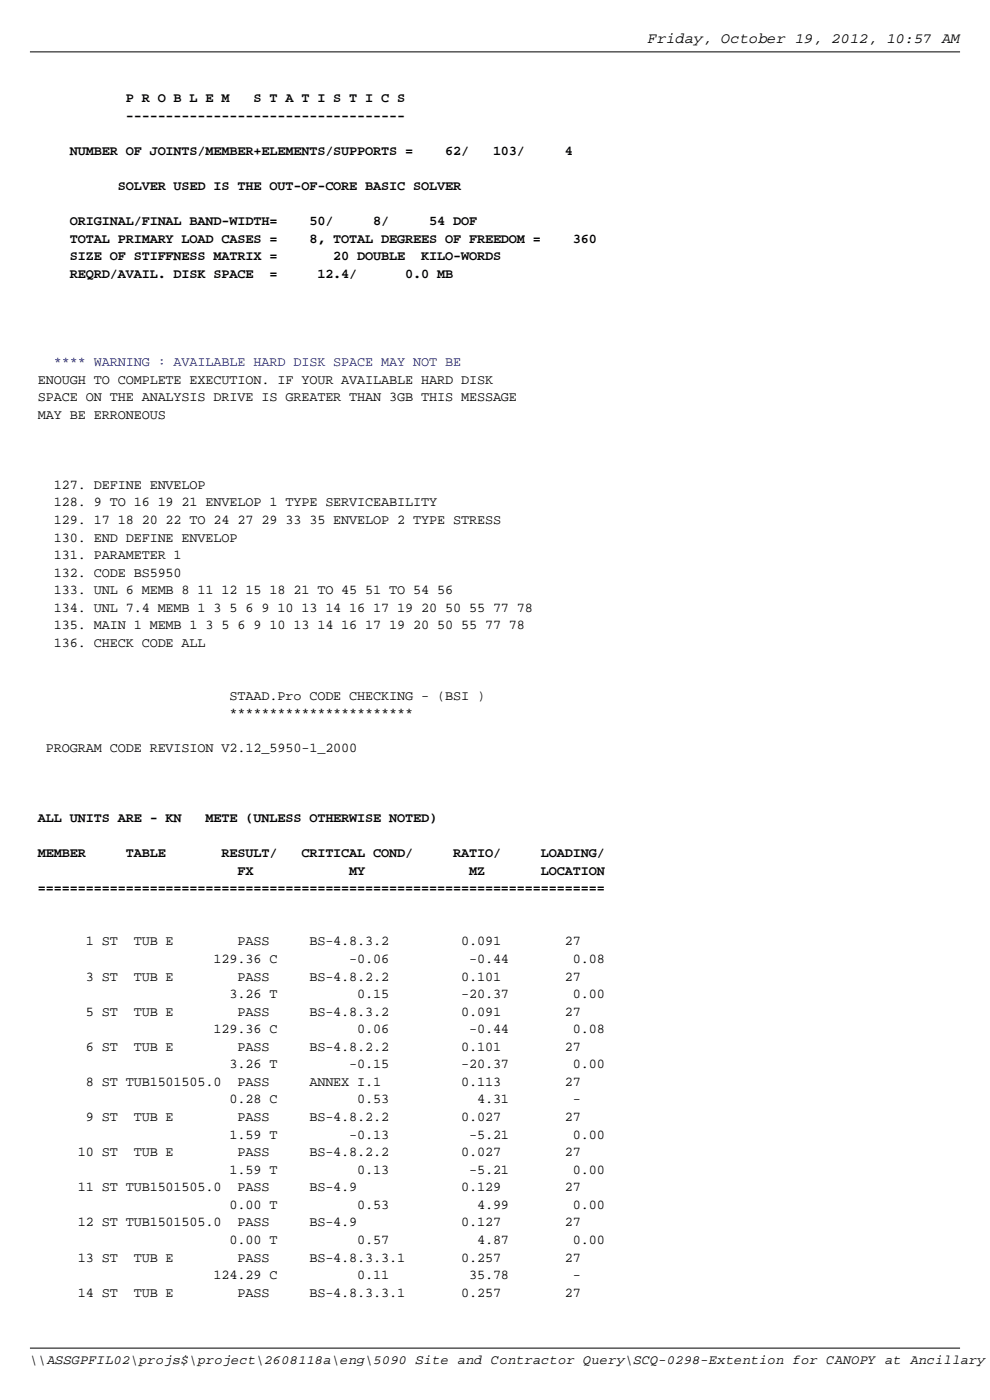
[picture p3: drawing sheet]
<svg xmlns="http://www.w3.org/2000/svg" width="210mm" height="297mm" viewBox="0 0 210 297" stroke-linecap="round" stroke-linejoin="round" font-family="sans-serif">
<defs><g id="words">
<text font-size="3.2" x="137.4" y="9.1">Friday, October 19, 2012, 10:57 AM</text>
<g font-size="2.9">
<text x="26.7" y="21.7">P R O B L E M</text>
<text x="53.8" y="21.7">S T A T I S T I C S</text>
<text x="26.7" y="25.4">-----------------------------------</text>
<text x="14.8" y="32.9">NUMBER OF JOINTS/MEMBER+ELEMENTS/SUPPORTS =</text>
<text x="94.4" y="32.9">62/</text>
<text x="104.6" y="32.9">103/</text>
<text x="119.8" y="32.9">4</text>
<text x="25" y="40.3">SOLVER USED IS THE OUT-OF-CORE BASIC SOLVER</text>
<text x="14.8" y="47.8">ORIGINAL/FINAL BAND-WIDTH=</text>
<text x="65.6" y="47.8">50/</text>
<text x="79.2" y="47.8">8/</text>
<text x="91" y="47.8">54 DOF</text>
<text x="14.8" y="51.5">TOTAL PRIMARY LOAD CASES =</text>
<text x="65.6" y="51.5">8, TOTAL DEGREES OF FREEDOM =</text>
<text x="121.5" y="51.5">360</text>
<text x="14.8" y="55.2">SIZE OF STIFFNESS MATRIX =</text>
<text x="14.8" y="58.9">REQRD/AVAIL. DISK SPACE</text>
<text x="57.2" y="58.9">=</text>
<text x="67.3" y="58.9">12.4/</text>
<text x="70.7" y="55.2">20 DOUBLE</text>
<text x="85.9" y="58.9">0.0 MB</text>
<text x="89.3" y="55.2">KILO-WORDS</text>
<text x="8" y="81.4">ENOUGH TO COMPLETE EXECUTION. IF YOUR AVAILABLE HARD DISK</text>
<text x="8" y="85.1">SPACE ON THE ANALYSIS DRIVE IS GREATER THAN 3GB THIS MESSAGE</text>
<text x="8" y="88.8">MAY BE ERRONEOUS</text>
<text x="11.4" y="103.7">127. DEFINE ENVELOP</text>
<text x="11.4" y="107.4">128. 9 TO 16 19 21 ENVELOP 1 TYPE SERVICEABILITY</text>
<text x="11.4" y="111.2">129. 17 18 20 22 TO 24 27 29 33 35 ENVELOP 2 TYPE STRESS</text>
<text x="11.4" y="114.9">130. END DEFINE ENVELOP</text>
<text x="11.4" y="118.6">131. PARAMETER 1</text>
<text x="11.4" y="122.3">132. CODE BS5950</text>
<text x="11.4" y="126.1">133. UNL 6 MEMB 8 11 12 15 18 21 TO 45 51 TO 54 56</text>
<text x="11.4" y="129.8">134. UNL 7.4 MEMB 1 3 5 6 9 10 13 14 16 17 19 20 50 55 77 78</text>
<text x="11.4" y="133.5">135. MAIN 1 MEMB 1 3 5 6 9 10 13 14 16 17 19 20 50 55 77 78</text>
<text x="11.4" y="137.2">136. CHECK CODE ALL</text>
<text x="48.7" y="148.4">STAAD.Pro CODE CHECKING - (BSI )</text>
<text x="48.7" y="152.1">***********************</text>
<text x="9.7" y="159.6">PROGRAM CODE REVISION V2.12_5950-1_2000</text>
<text x="8" y="174.4">ALL UNITS ARE - KN</text>
<text x="43.6" y="174.4">METE (UNLESS OTHERWISE NOTED)</text>
<text x="8" y="181.9">MEMBER</text>
<text x="26.7" y="181.9">TABLE</text>
<text x="47" y="181.9">RESULT/</text>
<text x="50.4" y="185.6">FX</text>
<text x="63.9" y="181.9">CRITICAL COND/</text>
<text x="74.1" y="185.6">MY</text>
<text x="96.1" y="181.9">RATIO/</text>
<text x="99.5" y="185.6">MZ</text>
<text x="114.7" y="181.9">LOADING/</text>
<text x="114.7" y="185.6">LOCATION</text>
<text x="8" y="189.3">=======================================================================</text>
<text x="18.2" y="200.6">1 ST</text>
<text x="28.4" y="200.6">TUB E</text>
<text x="50.4" y="200.6">PASS</text>
<text x="65.6" y="200.6">BS-4.8.3.2</text>
<text x="97.8" y="200.6">0.091</text>
<text x="119.8" y="200.6">27</text>
<text x="18.2" y="208">3 ST</text>
<text x="28.4" y="208">TUB E</text>
<text x="45.3" y="204.3">129.36 C</text>
<text x="50.4" y="208">PASS</text>
<text x="65.6" y="208">BS-4.8.2.2</text>
<text x="74.1" y="204.3">-0.06</text>
<text x="97.8" y="208">0.101</text>
<text x="99.5" y="204.3">-0.44</text>
<text x="119.8" y="208">27</text>
<text x="121.5" y="204.3">0.08</text>
<text x="18.2" y="215.5">5 ST</text>
<text x="28.4" y="215.5">TUB E</text>
<text x="48.7" y="211.8">3.26 T</text>
<text x="50.4" y="215.5">PASS</text>
<text x="65.6" y="215.5">BS-4.8.3.2</text>
<text x="75.8" y="211.8">0.15</text>
<text x="97.8" y="211.8">-20.37</text>
<text x="97.8" y="215.5">0.091</text>
<text x="119.8" y="215.5">27</text>
<text x="121.5" y="211.8">0.00</text>
<text x="45.3" y="219.2">129.36 C</text>
<text x="75.8" y="219.2">0.06</text>
<text x="99.5" y="219.2">-0.44</text>
<text x="121.5" y="219.2">0.08</text>
<text x="18.2" y="222.9">6 ST</text>
<text x="28.4" y="222.9">TUB E</text>
<text x="48.7" y="226.7">3.26 T</text>
<text x="50.4" y="222.9">PASS</text>
<text x="65.6" y="222.9">BS-4.8.2.2</text>
<text x="74.1" y="226.7">-0.15</text>
<text x="97.8" y="222.9">0.101</text>
<text x="97.8" y="226.7">-20.37</text>
<text x="119.8" y="222.9">27</text>
<text x="121.5" y="226.7">0.00</text>
<text x="18.2" y="230.4">8 ST TUB1501505.0</text>
<text x="50.4" y="230.4">PASS</text>
<text x="65.6" y="230.4">ANNEX I.1</text>
<text x="97.8" y="230.4">0.113</text>
<text x="119.8" y="230.4">27</text>
<text x="18.2" y="237.8">9 ST</text>
<text x="28.4" y="237.8">TUB E</text>
<text x="48.7" y="234.1">0.28 C</text>
<text x="50.4" y="237.8">PASS</text>
<text x="65.6" y="237.8">BS-4.8.2.2</text>
<text x="75.8" y="234.1">0.53</text>
<text x="97.8" y="237.8">0.027</text>
<text x="101.2" y="234.1">4.31</text>
<text x="119.8" y="237.8">27</text>
<text x="121.5" y="234.1">-</text>
<text x="16.5" y="245.3">10 ST</text>
<text x="28.4" y="245.3">TUB E</text>
<text x="48.7" y="241.6">1.59 T</text>
<text x="50.4" y="245.3">PASS</text>
<text x="65.6" y="245.3">BS-4.8.2.2</text>
<text x="74.1" y="241.6">-0.13</text>
<text x="97.8" y="245.3">0.027</text>
<text x="99.5" y="241.6">-5.21</text>
<text x="119.8" y="245.3">27</text>
<text x="121.5" y="241.6">0.00</text>
<text x="48.7" y="249">1.59 T</text>
<text x="75.8" y="249">0.13</text>
<text x="99.5" y="249">-5.21</text>
<text x="121.5" y="249">0.00</text>
<text x="16.5" y="252.7">11 ST TUB1501505.0</text>
<text x="48.7" y="256.5">0.00 T</text>
<text x="50.4" y="252.7">PASS</text>
<text x="65.6" y="252.7">BS-4.9</text>
<text x="75.8" y="256.5">0.53</text>
<text x="97.8" y="252.7">0.129</text>
<text x="101.2" y="256.5">4.99</text>
<text x="119.8" y="252.7">27</text>
<text x="121.5" y="256.5">0.00</text>
<text x="16.5" y="260.2">12 ST TUB1501505.0</text>
<text x="48.7" y="263.9">0.00 T</text>
<text x="50.4" y="260.2">PASS</text>
<text x="65.6" y="260.2">BS-4.9</text>
<text x="75.8" y="263.9">0.57</text>
<text x="97.8" y="260.2">0.127</text>
<text x="101.2" y="263.9">4.87</text>
<text x="119.8" y="260.2">27</text>
<text x="121.5" y="263.9">0.00</text>
<text x="16.5" y="267.6">13 ST</text>
<text x="28.4" y="267.6">TUB E</text>
<text x="50.4" y="267.6">PASS</text>
<text x="65.6" y="267.6">BS-4.8.3.3.1</text>
<text x="97.8" y="267.6">0.257</text>
<text x="119.8" y="267.6">27</text>
<text x="16.5" y="275.1">14 ST</text>
<text x="28.4" y="275.1">TUB E</text>
<text x="45.3" y="271.4">124.29 C</text>
<text x="50.4" y="275.1">PASS</text>
<text x="65.6" y="275.1">BS-4.8.3.3.1</text>
<text x="75.8" y="271.4">0.11</text>
<text x="97.8" y="275.1">0.257</text>
<text x="99.5" y="271.4">35.78</text>
<text x="119.8" y="275.1">27</text>
<text x="121.5" y="271.4">-</text>
</g>
<text font-size="2.9" fill="#00f" x="11.4" y="77.6">**** WARNING : AVAILABLE HARD DISK SPACE MAY NOT BE</text>
<g font-size="2.8">
<text x="6.3" y="289.4">\\ASSGPFIL02\projs$\project\2608118a\eng\5090 Site and Contractor Query\SCQ-0298-Extention for CANOPY at Ancillary B</text>
<text x="182.3" y="289.4">Page 3 of 79</text>
</g>
</g></defs>
<path d="M6.3 11h197.3" fill="none" stroke="#000" stroke-width=".21"/>
<g fill="#fff">
<path d="M137.4 6.4h66.6v3.7h-66.6z"/>
<path d="M6.3 11.9h1.7v3.2h-1.7z"/>
<path d="M6.3 15.7h1.7v3.1h-1.7z"/>
<path d="M6.3 19.4h79.6v3.1h-79.6z"/>
<path d="M6.3 23.1h79.6v3.1h-79.6z"/>
<path d="M6.3 26.8h1.7v3.2h-1.7z"/>
<path d="M6.3 30.6h115.2v3.1h-115.2z"/>
<path d="M6.3 38h91.5v3.1h-91.5z"/>
<path d="M6.3 45.5h94.9v3.1h-94.9z"/>
<path d="M6.3 49.2h120.3v3.1h-120.3z"/>
<path d="M6.3 52.9h100v3.1h-100z"/>
<path d="M6.3 56.6h89.8v3.2h-89.8z"/>
<path d="M6.3 60.4h1.7v3.1h-1.7z"/>
<path d="M6.3 67.8h1.7v3.2h-1.7z"/>
<path d="M6.3 71.5h1.7v3.2h-1.7z"/>
<path d="M6.3 75.3h91.5v3.1h-91.5z"/>
<path d="M6.3 79h98.3v3.1h-98.3z"/>
<path d="M6.3 82.7h103.3v3.2h-103.3z"/>
<path d="M6.3 86.4h28.8v3.2h-28.8z"/>
<path d="M6.3 90.2h1.7v3.1h-1.7z"/>
<path d="M6.3 93.9h1.7v3.1h-1.7z"/>
<path d="M6.3 97.6h1.7v3.2h-1.7z"/>
<path d="M6.3 101.3h37.3v3.2h-37.3z"/>
<path d="M6.3 105.1h86.4v3.1h-86.4z"/>
<path d="M6.3 108.8h100v3.1h-100z"/>
<path d="M6.3 112.5h44.1v3.2h-44.1z"/>
<path d="M6.3 116.2h32.2v3.2h-32.2z"/>
<path d="M6.3 120h32.2v3.1h-32.2z"/>
<path d="M6.3 123.7h89.8v3.1h-89.8z"/>
<path d="M6.3 127.4h106.7v3.2h-106.7z"/>
<path d="M6.3 131.1h105v3.2h-105z"/>
<path d="M6.3 134.9h37.3v3.1h-37.3z"/>
<path d="M6.3 138.6h1.7v3.1h-1.7z"/>
<path d="M6.3 142.3h1.7v3.2h-1.7z"/>
<path d="M6.3 146.1h96.6v3.1h-96.6z"/>
<path d="M6.3 149.8h81.3v3.1h-81.3z"/>
<path d="M6.3 157.2h69.5v3.2h-69.5z"/>
<path d="M6.3 164.7h1.7v3.1h-1.7z"/>
<path d="M6.3 168.4h1.7v3.1h-1.7z"/>
<path d="M6.3 172.1h86.4v3.2h-86.4z"/>
<path d="M6.3 175.9h1.7v3.1h-1.7z"/>
<path d="M6.3 179.6h122v3.1h-122z"/>
<path d="M6.3 183.3h122v3.1h-122z"/>
<path d="M6.3 187h122v3.2h-122z"/>
<path d="M6.3 190.8h1.7v3.1h-1.7z"/>
<path d="M6.3 198.2h116.9v3.1h-116.9z"/>
<path d="M6.3 201.9h122v3.2h-122z"/>
<path d="M6.3 205.7h116.9v3.1h-116.9z"/>
<path d="M6.3 209.4h122v3.1h-122z"/>
<path d="M6.3 213.1h116.9v3.1h-116.9z"/>
<path d="M6.3 216.8h122v3.2h-122z"/>
<path d="M6.3 220.6h116.9v3.1h-116.9z"/>
<path d="M6.3 224.3h122v3.1h-122z"/>
<path d="M6.3 228h116.9v3.1h-116.9z"/>
<path d="M6.3 231.7h116.9v3.2h-116.9z"/>
<path d="M6.3 235.5h116.9v3.1h-116.9z"/>
<path d="M6.3 239.2h122v3.1h-122z"/>
<path d="M6.3 242.9h116.9v3.1h-116.9z"/>
<path d="M6.3 246.6h122v3.2h-122z"/>
<path d="M6.3 250.4h116.9v3.1h-116.9z"/>
<path d="M6.3 254.1h122v3.1h-122z"/>
<path d="M6.3 257.8h116.9v3.1h-116.9z"/>
<path d="M6.3 261.5h122v3.2h-122z"/>
<path d="M6.3 265.3h116.9v3.1h-116.9z"/>
<path d="M6.3 269h116.9v3.1h-116.9z"/>
<path d="M6.3 272.7h116.9v3.1h-116.9z"/>
</g>
<path d="M6.3 286h197.3" fill="none" stroke="#000" stroke-width=".21"/>
<g fill="#fff">
<path d="M182.3 286.9h21.3v3.3h-21.3z"/>
<path d="M6.3 286.9h203.7v3.3h-203.7z"/>
</g>
<use href="#words"/>
</svg>
